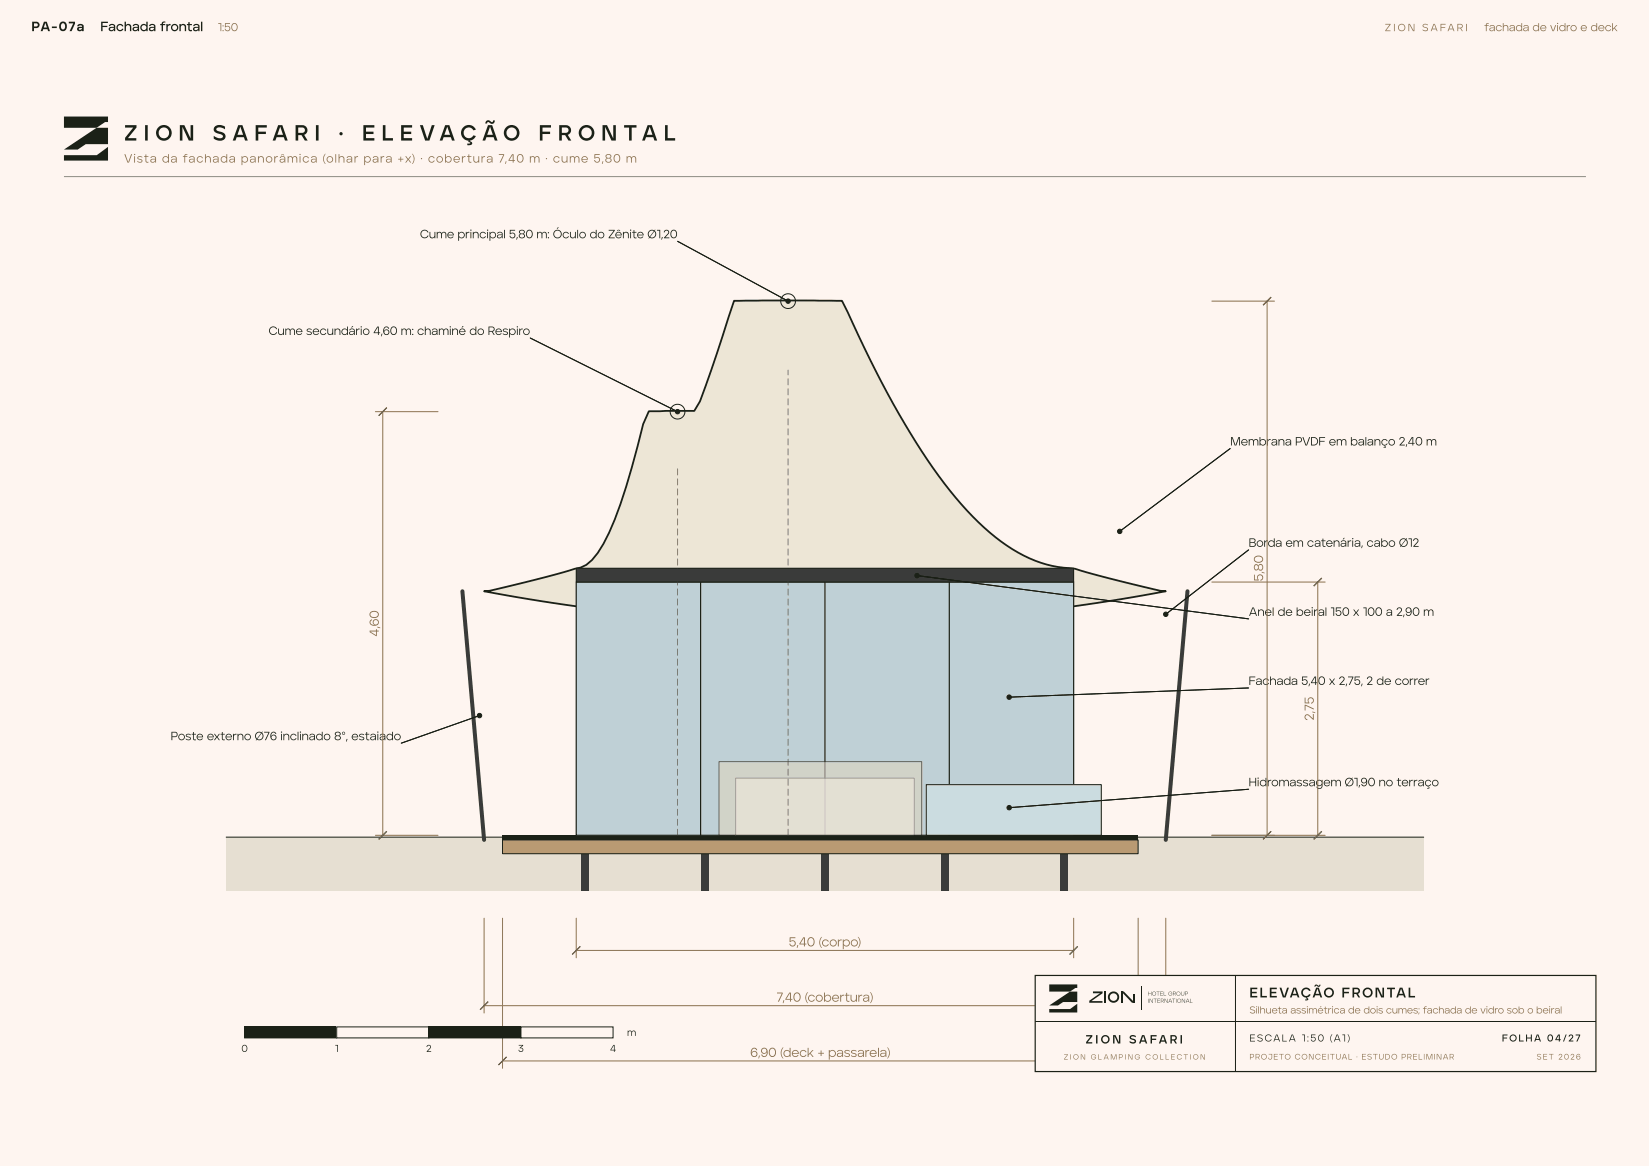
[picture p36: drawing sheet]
<svg xmlns="http://www.w3.org/2000/svg" width="420mm" height="297mm" viewBox="0 0 420 297" stroke-linecap="round" stroke-linejoin="round" font-family="sans-serif">
<defs><g id="words">
<g font-size="5.6" fill="#1b2117">
<text x="31.6" y="35.8">Z I O N</text>
<text x="54.2" y="35.8">S A F A R I</text>
<text x="86.2" y="35.8">·</text>
<text x="92.2" y="35.8">E L E VA Ç Ã O</text>
<text x="137.2" y="35.8">F R O N T A L</text>
</g>
<text font-size="3.6" fill="#1b2117" x="318.2" y="254.1">ELEVAÇÃO FRONTAL</text>
<g font-size="3.4" fill="#1b2117">
<text x="8" y="7.9">PA-07a</text>
<text x="25.6" y="7.9">Fachada frontal</text>
</g>
<g font-size="3.3" fill="#8b714e">
<text x="321.7" y="148.1" transform="rotate(-90 321.7 148.1)">5,80</text>
<text x="96.5" y="162.2" transform="rotate(-90 96.5 162.2)">4,60</text>
<text x="334.6" y="183.6" transform="rotate(-90 334.6 183.6)">2,75</text>
<text x="200.9" y="241.1">5,40 (corpo)</text>
<text x="197.8" y="255.2">7,40 (cobertura)</text>
<text x="191" y="269.2">6,90 (deck + passarela)</text>
</g>
<text font-size="3.1" fill="#8b714e" x="31.6" y="41.4">Vista da fachada panorâmica (olhar para +x) · cobertura 7,40 m · cume 5,80 m</text>
<g font-size="3.1" fill="#1b2117">
<text x="106.9" y="60.7">Cume principal 5,80 m: Óculo do Zênite Ø1,20</text>
<text x="68.4" y="85.3">Cume secundário 4,60 m: chaminé do Respiro</text>
<text x="313.3" y="113.5">Membrana PVDF em balanço 2,40 m</text>
<text x="318" y="139.3">Bor</text>
<text x="322.8" y="139.3">da em catenária, cabo Ø12</text>
<text x="318" y="156.9">Anel de beir</text>
<text x="335.6" y="156.9">al 150 x 100 a 2,90 m</text>
<text x="318" y="174.5">Fac</text>
<text x="323.3" y="174.5">hada 5,4</text>
<text x="335.6" y="174.5">0 x 2,75, 2 de correr</text>
<text x="43.5" y="188.5">Poste externo Ø76 inclinado 8°, estaia</text>
<text x="98.3" y="188.5">do</text>
<text x="318" y="200.3">Hidromassagem Ø1,90 no terraço</text>
<text x="276.5" y="265.8">Z I O N S</text>
<text x="290" y="265.8">A FA R I</text>
</g>
<g font-size="2.9" fill="#8b714e">
<text x="55.4" y="7.9">1:50</text>
<text x="378" y="7.9">fachada de vidro e deck</text>
</g>
<text font-size="2.6" fill="#8b714e" x="352.6" y="7.9">Z I O N S A FA R I</text>
<g font-size="2.5" fill="#1b2117">
<text x="159.7" y="263.9">m</text>
<text x="61.5" y="268">0</text>
<text x="85.3" y="268">1</text>
<text x="108.5" y="268">2</text>
<text x="131.9" y="268">3</text>
<text x="155.3" y="268">4</text>
<text x="318.2" y="265.3">ESCALA 1:50 (A1)</text>
<text x="382.5" y="265.3">FOLHA 04/27</text>
</g>
<text font-size="2.5" fill="#8b714e" x="318.2" y="258.2">Silhueta assimétrica de dois cumes; fachada de vidro sob o beiral</text>
<g font-size="2" fill="#8b714e">
<text x="318.2" y="269.9">PROJETO CONCEITUAL · ESTUDO PRELIMINAR</text>
<text x="391.3" y="269.9">SET 2026</text>
</g>
<g font-size="1.9" fill="#8b714e">
<text x="270.9" y="269.9">Z I O N G L A M P I N G</text>
<text x="291.7" y="269.9">C O L L E C T I O N</text>
</g>
<g font-size="1.5" fill="#1b2117">
<text x="292.3" y="255.4">INTERNATIONAL</text>
<text x="292.3" y="253.6">HOTEL</text>
<text x="297.5" y="253.6">GROUP</text>
</g>
</g></defs>
<path d="M0 0h419.9v297h-419.9z" fill="#fef5f0"/>
<g fill="#1b2117">
<path d="M16.3 29.7h11.2v1.4h-.7l-2.2 1.4h-8.3z"/>
<path d="M16.3 38.1l8.3-5.6h2.9v4.2h-5.7l-2 1.4z"/>
<path d="M16.3 39.5h8.3l2.9-2.1v3.5h-11.2z"/>
</g>
<path d="M16.3 45h387.6" fill="none" stroke="#1b2117" stroke-width=".25"/>
<path d="M57.6 213.2h305v13.7h-305z" fill="#e6dfd2"/>
<path d="M57.6 213.2h305" fill="none" stroke="#1b2117" stroke-width=".25"/>
<g fill="#3a3b3a">
<path d="M270.1 217.5h1.9v9.4h-1.9z"/>
<path d="M239.6 217.5h1.9v9.4h-1.9z"/>
<path d="M209.1 217.5h1.9v9.4h-1.9z"/>
<path d="M178.6 217.5h1.9v9.4h-1.9z"/>
<path d="M148.2 217.5h1.8v9.4h-1.8z"/>
</g>
<path d="M128 213.9h161.8v3.6h-161.8z" fill="#b99a73"/>
<path d="M128 213.9h161.8v3.6h-161.8z" fill="none" stroke="#1b2117" stroke-width=".25"/>
<path d="M128 212.8h161.8v1.1h-161.8z" fill="#1b2117"/>
<path d="M186.9 76.6h27.5l1.5 2.9a229.2 229.2 0 0 0 24.6 43.6 62.3 62.3 0 0 0 20.2 18.4 30.2 30.2 0 0 0 13 3.4l13.1 3.5 8.6 2.1 1.5 .1a462.9 462.9 0 0 1-173.6 0l1.4-.1 8.7-2.1 13-3.5a7.7 7.7 0 0 0 5.8-4 59.3 59.3 0 0 0 7.3-16.9l4.3-16 1.4-3.2 11.6-.1 1.5-2.5 4.3-12.2z" fill="#ede6d6"/>
<path d="M186.9 76.6h27.5l1.5 2.9a229.2 229.2 0 0 0 24.6 43.6 62.3 62.3 0 0 0 20.2 18.4 30.2 30.2 0 0 0 13 3.4l13.1 3.5 8.6 2.1 1.5 .1a462.9 462.9 0 0 1-173.6 0l1.4-.1 8.7-2.1 13-3.5a7.7 7.7 0 0 0 5.8-4 59.3 59.3 0 0 0 7.3-16.9l4.3-16 1.4-3.2 11.6-.1 1.5-2.5 4.3-12.2z" fill="none" stroke="#1b2117" stroke-width=".46"/>
<path d="M146.7 148.3h126.7v64.5h-126.7z" fill="#bfd0d6"/>
<path d="M146.7 148.3h126.7v64.5h-126.7zM178.4 148.3v64.5M210.1 148.3v64.5M241.8 148.3v64.5" fill="none" stroke="#1b2117" stroke-width=".31"/>
<path d="M146.7 144.7h126.7v3.6h-126.7z" fill="#3a3b3a"/>
<path d="M146.7 144.7h126.7v3.6h-126.7z" fill="none" stroke="#1b2117" stroke-width=".25"/>
<path d="M187.3 198.2h45.5v14.6h-45.5z" fill="#fff"/>
<path d="M187.3 198.2h45.5v14.6h-45.5z" fill="none" stroke="#1b2117" stroke-width=".25"/>
<path d="M183.1 194h51.6v18.8h-51.6z" fill="#ded6bf"/>
<path d="M183.1 194h51.6v18.8h-51.6z" fill="none" stroke="#1b2117" stroke-width=".25"/>
<path d="M117.8 150.6l5.5 63.3zM302.4 150.6l-5.5 63.3z" fill="#000"/>
<path d="M117.8 150.6l5.5 63.3M302.4 150.6l-5.5 63.3" fill="none" stroke="#3a3b3a" stroke-width="1"/>
<path d="M235.9 199.9h44.6v12.9h-44.6z" fill="#cbdce0"/>
<path d="M235.9 199.9h44.6v12.9h-44.6z" fill="none" stroke="#1b2117" stroke-width=".25"/>
<path d="M200.6 211.2h.2l-.1 1.7zM200.6 208.6l.2 .1-.1 1.7zM200.6 206.1h.2l-.1 1.7zM200.6 203.5l.2 .1-.1 1.7zM200.6 201h.2l-.1 1.7zM200.6 198.4l.2 .1-.1 1.7zM200.6 195.9h.2l-.1 1.7zM200.6 193.3l.2 .1-.1 1.7zM200.6 190.8h.2l-.1 1.7zM200.6 188.2l.2 .1-.1 1.7zM200.6 185.7h.2l-.1 1.7zM200.6 183.1l.2 .1-.1 1.7zM200.6 180.6h.2l-.1 1.7zM200.6 178l.2 .1-.1 1.7zM200.6 175.5h.2l-.1 1.7zM200.6 172.9l.2 .1-.1 1.7zM200.6 170.4h.2l-.1 1.7zM200.6 167.8l.2 .1-.1 1.7zM200.6 165.3h.2l-.1 1.7zM200.6 162.7l.2 .1-.1 1.7zM200.6 160.2h.2l-.1 1.7zM200.6 157.6l.2 .1-.1 1.7zM200.6 155.1h.2l-.1 1.7zM200.6 152.5l.2 .1-.1 1.7zM200.6 150h.2l-.1 1.7zM200.6 147.4l.2 .1-.1 1.7zM200.6 144.9h.2l-.1 1.7zM200.6 142.3l.2 .1-.1 1.7zM200.6 139.8h.2l-.1 1.7zM200.6 137.2l.2 .1-.1 1.7zM200.6 134.7h.2l-.1 1.7zM200.6 132.1l.2 .1-.1 1.7zM200.6 129.6h.2l-.1 1.7zM200.6 127l.2 .1-.1 1.7zM200.6 124.5h.2l-.1 1.7zM200.6 121.9l.2 .1-.1 1.7zM200.6 119.4h.2l-.1 1.7zM200.6 116.8l.2 .1-.1 1.7zM200.6 114.3h.2l-.1 1.7zM200.6 111.7l.2 .1-.1 1.7zM200.6 109.2h.2l-.1 1.7zM200.6 106.6l.2 .1-.1 1.7zM200.6 104.1h.2l-.1 1.7zM200.6 101.5l.2 .1-.1 1.7zM200.6 99h.2l-.1 1.7zM200.6 96.4l.2 .1-.1 1.7zM200.6 94.2l.2 .1-.1 1.3z" fill="#3a3b3a"/>
<circle cx="200.7" cy="76.7" r="1.88" fill="none" stroke="#1b2117" stroke-width=".25"/>
<path d="M172.5 211.2h.2l-.2 1.7zM172.5 208.6l.2 .1-.2 1.7zM172.5 206.1h.2l-.2 1.7zM172.5 203.5l.2 .1-.2 1.7zM172.5 201h.2l-.2 1.7zM172.5 198.4l.2 .1-.2 1.7zM172.5 195.9h.2l-.2 1.7zM172.5 193.3l.2 .1-.2 1.7zM172.5 190.8h.2l-.2 1.7zM172.5 188.2l.2 .1-.2 1.7zM172.5 185.7h.2l-.2 1.7zM172.5 183.1l.2 .1-.2 1.7zM172.5 180.6h.2l-.2 1.7zM172.5 178l.2 .1-.2 1.7zM172.5 175.5h.2l-.2 1.7zM172.5 172.9l.2 .1-.2 1.7zM172.5 170.4h.2l-.2 1.7zM172.5 167.8l.2 .1-.2 1.7zM172.5 165.3h.2l-.2 1.7zM172.5 162.7l.2 .1-.2 1.7zM172.5 160.2h.2l-.2 1.7zM172.5 157.6l.2 .1-.2 1.7zM172.5 155.1h.2l-.2 1.7zM172.5 152.5l.2 .1-.2 1.7zM172.5 150h.2l-.2 1.7zM172.5 147.4l.2 .1-.2 1.7zM172.5 144.9h.2l-.2 1.7zM172.5 142.3l.2 .1-.2 1.7zM172.5 139.8h.2l-.2 1.7zM172.5 137.2l.2 .1-.2 1.7zM172.5 134.7h.2l-.2 1.7zM172.5 132.1l.2 .1-.2 1.7zM172.5 129.6h.2l-.2 1.7zM172.5 127l.2 .1-.2 1.7zM172.5 124.5h.2l-.2 1.7zM172.5 121.9l.2 .1-.2 1.7zM172.5 119.4h.2l-.2 1.7z" fill="#3a3b3a"/>
<g fill="none" stroke="#1b2117" stroke-width=".25">
<path d="M172.5 61.5l28.2 15.2"/>
<circle cx="172.5" cy="104.9" r="1.88"/>
</g>
<path d="M172.5 61.5l28.2 15.2z" fill="#000"/>
<circle cx="200.7" cy="76.7" r=".56" fill="#1b2117"/>
<g fill="none" stroke="#1b2117" stroke-width=".25">
<path d="M135 86.1l37.5 18.8"/>
<circle cx="200.7" cy="76.7" r=".56"/>
</g>
<path d="M135 86.1l37.5 18.8z" fill="#000"/>
<circle cx="172.5" cy="104.9" r=".56" fill="#1b2117"/>
<g fill="none" stroke="#1b2117" stroke-width=".25">
<path d="M313.3 114.2l-28.1 21.2"/>
<circle cx="172.5" cy="104.9" r=".56"/>
</g>
<path d="M285.2 135.4l28.1-21.2z" fill="#000"/>
<circle cx="285.2" cy="135.4" r=".56" fill="#1b2117"/>
<g fill="none" stroke="#1b2117" stroke-width=".25">
<path d="M318 140l-21.1 16.5"/>
<circle cx="285.2" cy="135.4" r=".56"/>
</g>
<path d="M296.9 156.5l21.1-16.5z" fill="#000"/>
<circle cx="296.9" cy="156.5" r=".56" fill="#1b2117"/>
<g fill="none" stroke="#1b2117" stroke-width=".25">
<path d="M318 175.2l-61 2.4"/>
<circle cx="296.9" cy="156.5" r=".56"/>
</g>
<path d="M257 177.6l61-2.4z" fill="#000"/>
<circle cx="257" cy="177.6" r=".56" fill="#1b2117"/>
<g fill="none" stroke="#1b2117" stroke-width=".25">
<path d="M122.1 182.3l-19.9 7"/>
<circle cx="257" cy="177.6" r=".56"/>
</g>
<path d="M102.2 189.3l19.9-7z" fill="#000"/>
<circle cx="122.1" cy="182.3" r=".56" fill="#1b2117"/>
<g fill="none" stroke="#1b2117" stroke-width=".25">
<path d="M318 201l-61 4.7"/>
<circle cx="122.1" cy="182.3" r=".56"/>
</g>
<path d="M257 205.7l61-4.7z" fill="#000"/>
<circle cx="257" cy="205.7" r=".56" fill="#1b2117"/>
<g fill="none" stroke="#1b2117" stroke-width=".25">
<path d="M233.5 146.6l84.5 11"/>
<circle cx="257" cy="205.7" r=".56"/>
</g>
<path d="M233.5 146.6l84.5 11z" fill="#000"/>
<circle cx="233.5" cy="146.6" r=".56" fill="#1b2117"/>
<circle cx="233.5" cy="146.6" r=".56" fill="none" stroke="#1b2117" stroke-width=".25"/>
<g fill="none" stroke="#8b714e" stroke-width=".25">
<path d="M308.6 76.7h16M322.7 76.7v136.1M95.6 104.9h16M97.5 104.9v107.9M308.6 148.3h28.9M335.6 148.3v64.5M95.6 212.8h16M308.6 212.8h28.9M123.3 233.9v24.2M128 233.9v38.2M146.7 233.9v10.1M273.4 233.9v10.1"/>
<path d="M289.8 233.9v38.2M296.9 233.9v24.2M123.3 256.2h173.6M146.7 242.1h126.7M128 270.3h161.8"/>
</g>
<path d="M321.7 77.7l2-2zM96.5 105.9l2-2.1zM336.6 147.2l-2 2.1zM96.5 213.8l2-2zM321.7 213.8l2-2zM334.6 213.8l2-2zM124.3 255.2l-2 2zM145.7 243.1l2.1-2zM274.4 241.1l-2 2zM295.9 257.2l2-2zM129 269.2l-2 2.1zM288.8 271.3l2.1-2.1z" fill="#000"/>
<path d="M323.7 75.7l-2 2M98.5 103.8l-2 2.1M336.6 147.2l-2 2.1M98.5 211.8l-2 2M323.7 211.8l-2 2M336.6 211.8l-2 2M124.3 255.2l-2 2M147.8 241.1l-2.1 2M274.4 241.1l-2 2M297.9 255.2l-2 2M129 269.2l-2 2.1M290.9 269.2l-2.1 2.1" fill="none" stroke="#8b714e" stroke-width=".28"/>
<path d="M62.3 261.6h23.4v2.8h-23.4z" fill="#1b2117"/>
<path d="M62.3 261.6h23.4v2.8h-23.4z" fill="none" stroke="#1b2117" stroke-width=".25"/>
<path d="M85.7 261.6h23.5v2.8h-23.5z" fill="#fef5f0"/>
<path d="M85.7 261.6h23.5v2.8h-23.5z" fill="none" stroke="#1b2117" stroke-width=".25"/>
<path d="M109.2 261.6h23.5v2.8h-23.5z" fill="#1b2117"/>
<path d="M109.2 261.6h23.5v2.8h-23.5z" fill="none" stroke="#1b2117" stroke-width=".25"/>
<path d="M132.7 261.6h23.4v2.8h-23.4z" fill="#fef5f0"/>
<path d="M132.7 261.6h23.4v2.8h-23.4z" fill="none" stroke="#1b2117" stroke-width=".25"/>
<path d="M263.6 248.5h142.8v24.5h-142.8z" fill="#fef5f0"/>
<path d="M263.6 248.5h142.8v24.5h-142.8z" fill="none" stroke="#1b2117" stroke-width=".31"/>
<path d="M314.6 248.5v24.5M263.6 260.2h142.8" fill="none" stroke="#1b2117" stroke-width=".25"/>
<g fill="#1b2117">
<path d="M267.2 250.8h7.1v.9h-.4l-1.4 .9h-5.3z"/>
<path d="M267.2 256.1l5.3-3.5h1.8v2.6h-3.6l-1.3 .9z"/>
<path d="M267.2 257h5.3l1.8-1.3v2.2h-7.1z"/>
<path d="M278.3 252.6h2.5v.4l-2.9 2h2.9v.4h-3.4v-.5l2.7-1.9h-1.8z"/>
<path d="M281.3 252.6h.4v2.8h-.4z"/>
</g>
<circle cx="283.6" cy="254" r="1.2" fill="none" stroke="#1b2117" stroke-width=".47"/>
<path d="M285.6 252.6v2.8" fill="none" stroke="#1b2117" stroke-width=".42"/>
<g fill="#1b2117">
<path d="M285.6 252.6h.6l2.8 2.8h-.7z"/>
<path d="M288.6 253.4h.5v2h-.5z"/>
</g>
<path d="M290.7 251.3v6.1" fill="none" stroke="#1b2117" stroke-width=".25"/>
<use href="#words"/>
</svg>
